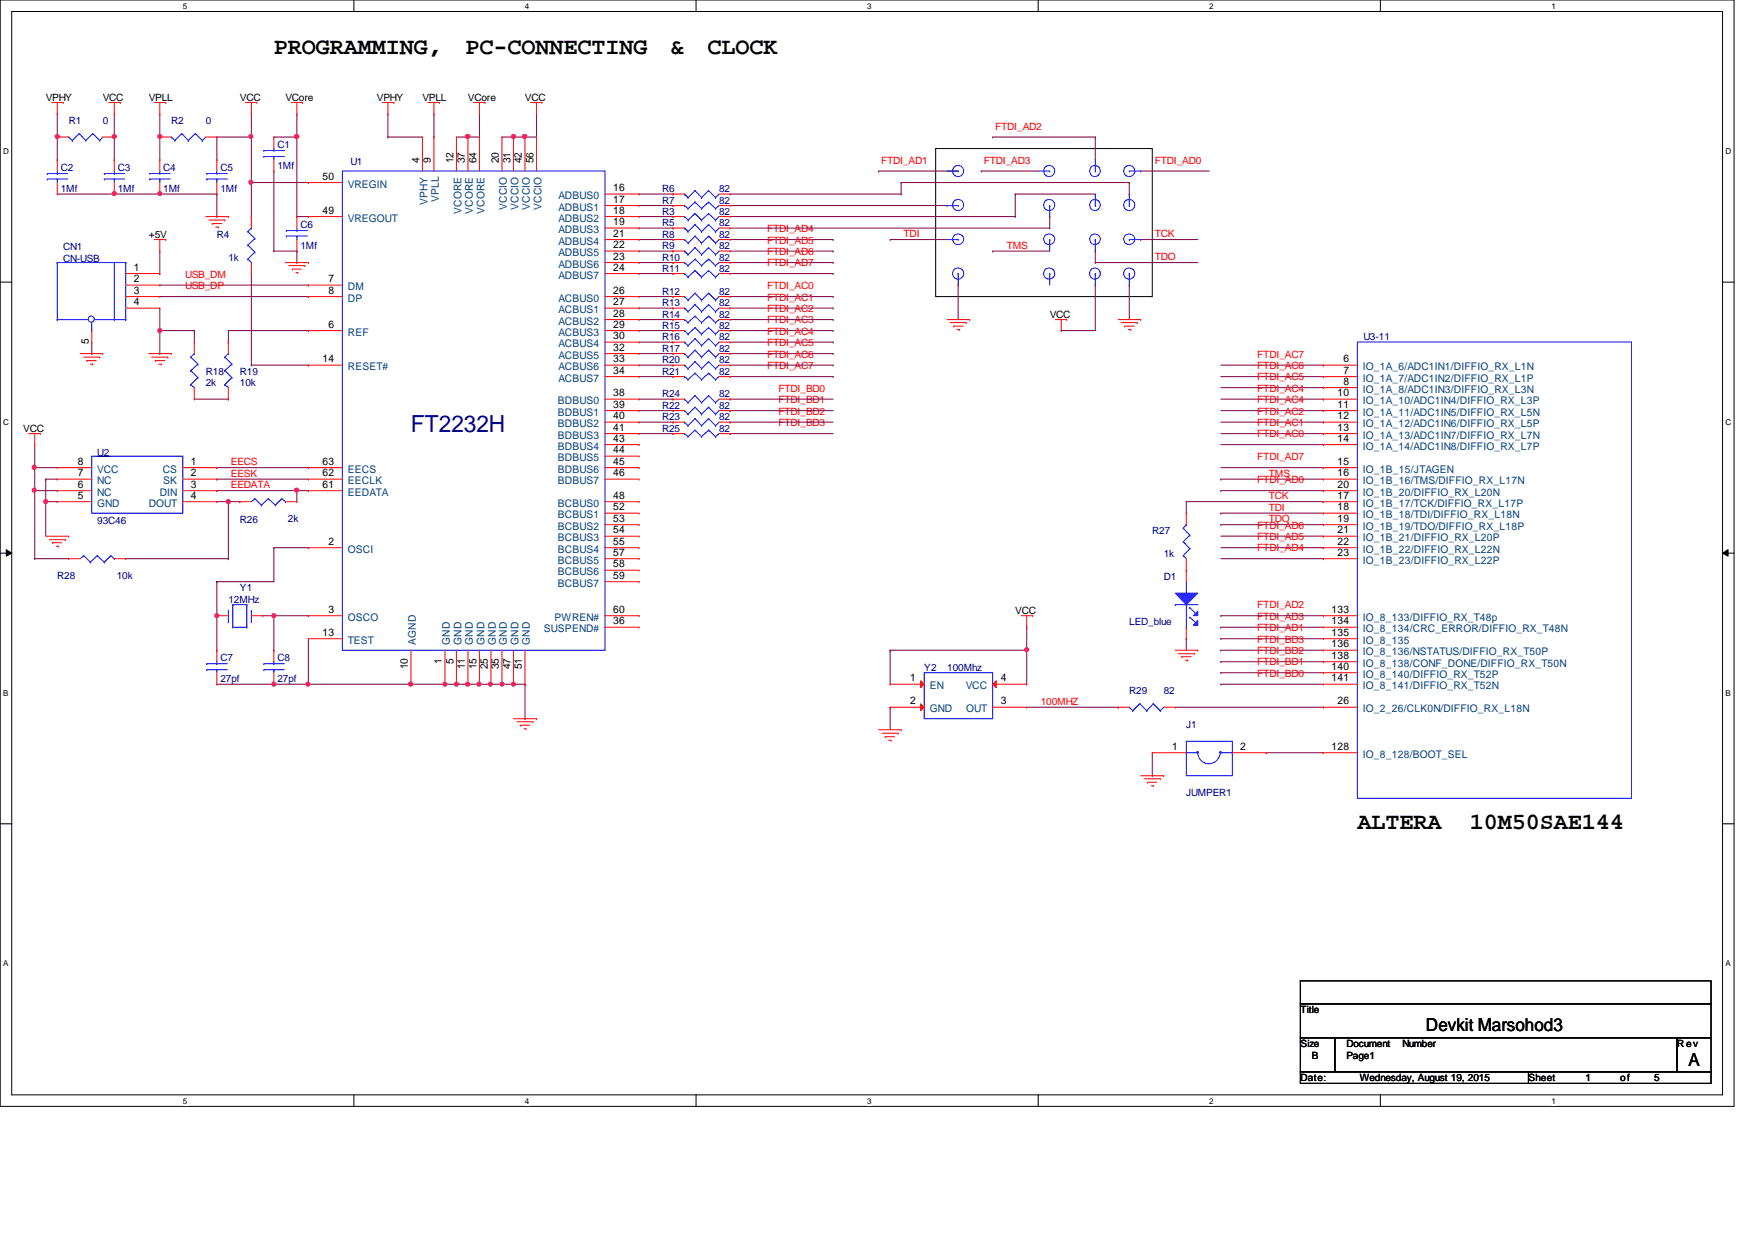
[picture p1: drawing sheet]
<svg xmlns="http://www.w3.org/2000/svg" width="297mm" height="210mm" viewBox="0 0 297 210" stroke-linecap="round" stroke-linejoin="round" font-family="sans-serif">
<defs><g id="words">
<g font-size="4">
<text x="46.4" y="9.1">PROGRAMMING,</text>
<text x="78.8" y="9.1">PC-CONNECTING</text>
<text x="113.5" y="9.1">&amp;</text>
<text x="119.8" y="9.1">CLOCK</text>
<text x="229.7" y="140.4">ALTERA</text>
<text x="248.8" y="140.4">10M50SAE144</text>
</g>
<text font-size="4" fill="#000080" x="69.6" y="73.2">FT2232H</text>
<g font-size="3">
<text x="241.3" y="174.6">Devkit Marsohod3</text>
<text x="285.8" y="180.4">A</text>
</g>
<g font-size="1.8">
<text x="71" y="27.6" transform="rotate(-90 71 27.6)">4</text>
<text x="72.9" y="27.6" transform="rotate(-90 72.9 27.6)">9</text>
<text x="76.7" y="27.6" transform="rotate(-90 76.7 27.6)">12</text>
<text x="78.7" y="27.6" transform="rotate(-90 78.7 27.6)">37</text>
<text x="80.6" y="27.6" transform="rotate(-90 80.6 27.6)">64</text>
<text x="84.5" y="27.6" transform="rotate(-90 84.5 27.6)">20</text>
<text x="86.4" y="27.6" transform="rotate(-90 86.4 27.6)">31</text>
<text x="88.3" y="27.6" transform="rotate(-90 88.3 27.6)">42</text>
<text x="90.3" y="27.6" transform="rotate(-90 90.3 27.6)">56</text>
<text x="54.6" y="30.4">50</text>
<text x="103.8" y="32.3">16</text>
<text x="103.8" y="34.3">17</text>
<text x="54.6" y="36.2">49</text>
<text x="103.8" y="36.2">18</text>
<text x="103.8" y="38.1">19</text>
<text x="103.8" y="40">21</text>
<text x="103.8" y="42">22</text>
<text x="22.6" y="45.8">1</text>
<text x="22.6" y="47.8">2</text>
<text x="55.6" y="47.8">7</text>
<text x="103.8" y="43.9">23</text>
<text x="103.8" y="45.8">24</text>
<text x="22.6" y="49.7">3</text>
<text x="22.6" y="51.6">4</text>
<text x="55.6" y="49.7">8</text>
<text x="103.8" y="49.7">26</text>
<text x="103.8" y="51.6">27</text>
<text x="103.8" y="53.6">28</text>
<text x="15" y="58.3" transform="rotate(-90 15 58.3)">5</text>
<text x="55.6" y="55.5">6</text>
<text x="103.8" y="55.5">29</text>
<text x="103.8" y="57.4">30</text>
<text x="103.8" y="59.4">32</text>
<text x="54.6" y="61.3">14</text>
<text x="103.8" y="61.3">33</text>
<text x="103.8" y="63.2">34</text>
<text x="227.4" y="61.3">6</text>
<text x="227.4" y="63.2">7</text>
<text x="227.4" y="65.1">8</text>
<text x="103.8" y="67.1">38</text>
<text x="103.8" y="69">39</text>
<text x="103.8" y="71">40</text>
<text x="226.4" y="67.1">10</text>
<text x="226.4" y="69">11</text>
<text x="226.4" y="71">12</text>
<text x="103.8" y="72.9">41</text>
<text x="103.8" y="74.8">43</text>
<text x="103.8" y="76.7">44</text>
<text x="226.4" y="72.9">13</text>
<text x="226.4" y="74.8">14</text>
<text x="13.2" y="78.7">8</text>
<text x="13.2" y="80.6">7</text>
<text x="13.2" y="82.6">6</text>
<text x="32.3" y="78.7">1</text>
<text x="32.3" y="80.6">2</text>
<text x="32.3" y="82.6">3</text>
<text x="54.6" y="82.6">61</text>
<text x="54.6" y="80.6">62</text>
<text x="54.6" y="78.7">63</text>
<text x="103.8" y="78.7">45</text>
<text x="103.8" y="80.6">46</text>
<text x="226.4" y="78.7">15</text>
<text x="226.4" y="80.6">16</text>
<text x="226.4" y="82.6">20</text>
<text x="13.2" y="84.4">5</text>
<text x="32.3" y="84.4">4</text>
<text x="103.8" y="84.4">48</text>
<text x="103.8" y="86.4">52</text>
<text x="103.8" y="88.3">53</text>
<text x="226.4" y="84.4">17</text>
<text x="226.4" y="86.4">18</text>
<text x="226.4" y="88.3">19</text>
<text x="55.6" y="92.2">2</text>
<text x="103.8" y="90.3">54</text>
<text x="103.8" y="92.2">55</text>
<text x="103.8" y="94.1">57</text>
<text x="226.4" y="90.3">21</text>
<text x="226.4" y="92.2">22</text>
<text x="226.4" y="94.1">23</text>
<text x="103.8" y="96">58</text>
<text x="103.8" y="98">59</text>
<text x="54.6" y="107.6">13</text>
<text x="55.6" y="103.7">3</text>
<text x="103.8" y="103.7">60</text>
<text x="103.8" y="105.7">36</text>
<text x="225.3" y="105.7">134</text>
<text x="225.3" y="103.7">133</text>
<text x="225.3" y="107.6">135</text>
<text x="69" y="113.3" transform="rotate(-90 69 113.3)">10</text>
<text x="74.8" y="112.4" transform="rotate(-90 74.8 112.4)">1</text>
<text x="76.7" y="112.4" transform="rotate(-90 76.7 112.4)">5</text>
<text x="78.7" y="113.3" transform="rotate(-90 78.7 113.3)">11</text>
<text x="80.6" y="113.3" transform="rotate(-90 80.6 113.3)">15</text>
<text x="82.6" y="113.3" transform="rotate(-90 82.6 113.3)">25</text>
<text x="84.5" y="113.3" transform="rotate(-90 84.5 113.3)">35</text>
<text x="86.4" y="113.3" transform="rotate(-90 86.4 113.3)">47</text>
<text x="88.3" y="113.3" transform="rotate(-90 88.3 113.3)">51</text>
<text x="225.3" y="109.6">136</text>
<text x="225.3" y="111.5">138</text>
<text x="225.3" y="113.4">140</text>
<text x="154" y="119.2">2</text>
<text x="154" y="115.3">1</text>
<text x="169.4" y="115.3">4</text>
<text x="169.4" y="119.2">3</text>
<text x="225.3" y="115.3">141</text>
<text x="226.4" y="119.2">26</text>
<text x="198.4" y="126.9">1</text>
<text x="209.9" y="126.9">2</text>
<text x="225.3" y="126.9">128</text>
</g>
<g font-size="1.8" fill="#004080">
<text x="58.9" y="31.8">VREGIN</text>
<text x="72.3" y="34.7" transform="rotate(-90 72.3 34.7)">VPHY</text>
<text x="74.3" y="34.1" transform="rotate(-90 74.3 34.1)">VPLL</text>
<text x="85.8" y="35.5" transform="rotate(-90 85.8 35.5)">VCCIO</text>
<text x="87.8" y="35.5" transform="rotate(-90 87.8 35.5)">VCCIO</text>
<text x="89.7" y="35.5" transform="rotate(-90 89.7 35.5)">VCCIO</text>
<text x="91.6" y="35.5" transform="rotate(-90 91.6 35.5)">VCCIO</text>
<text x="94.5" y="33.7">ADBUS0</text>
<text x="94.5" y="35.6">ADBUS1</text>
<text x="58.9" y="37.5">VREGOUT</text>
<text x="78.1" y="36.2" transform="rotate(-90 78.1 36.2)">VCORE</text>
<text x="80" y="36.2" transform="rotate(-90 80 36.2)">VCORE</text>
<text x="82" y="36.2" transform="rotate(-90 82 36.2)">VCORE</text>
<text x="94.5" y="37.5">ADBUS2</text>
<text x="94.5" y="39.5">ADBUS3</text>
<text x="94.5" y="41.4">ADBUS4</text>
<text x="94.5" y="43.3">ADBUS5</text>
<text x="94.5" y="45.3">ADBUS6</text>
<text x="94.5" y="47.2">ADBUS7</text>
<text x="58.9" y="49.1">DM</text>
<text x="58.9" y="51.1">DP</text>
<text x="94.5" y="51.1">ACBUS0</text>
<text x="94.5" y="53">ACBUS1</text>
<text x="58.9" y="56.8">REF</text>
<text x="94.5" y="54.9">ACBUS2</text>
<text x="94.5" y="56.8">ACBUS3</text>
<text x="94.5" y="58.8">ACBUS4</text>
<text x="58.9" y="62.7">RESET#</text>
<text x="94.5" y="60.7">ACBUS5</text>
<text x="94.5" y="62.7">ACBUS6</text>
<text x="94.5" y="64.6">ACBUS7</text>
<text x="230.7" y="62.7">IO_1A_6/ADC1IN1/DIFFIO_RX_L1N</text>
<text x="230.7" y="64.6">IO_1A_7/ADC1IN2/DIFFIO_RX_L1P</text>
<text x="94.4" y="68.4">BDBUS0</text>
<text x="94.4" y="70.4">BDBUS1</text>
<text x="230.7" y="66.5">IO_1A_8/ADC1IN3/DIFFIO_RX_L3N</text>
<text x="230.7" y="68.4">IO_1A_10/ADC1IN4/DIFFIO_RX_L3P</text>
<text x="230.7" y="70.4">IO_1A_11/ADC1IN5/DIFFIO_RX_L5N</text>
<text x="94.4" y="72.3">BDBUS2</text>
<text x="94.4" y="74.3">BDBUS3</text>
<text x="94.4" y="76.1">BDBUS4</text>
<text x="230.7" y="72.3">IO_1A_12/ADC1IN6/DIFFIO_RX_L5P</text>
<text x="230.7" y="74.3">IO_1A_13/ADC1IN7/DIFFIO_RX_L7N</text>
<text x="230.7" y="76.1">IO_1A_14/ADC1IN8/DIFFIO_RX_L7P</text>
<text x="16.5" y="80">VCC</text>
<text x="16.5" y="82">NC</text>
<text x="16.5" y="83.9">NC</text>
<text x="27" y="83.9">DIN</text>
<text x="27.6" y="80">CS</text>
<text x="27.6" y="82">SK</text>
<text x="58.9" y="83.9">EEDATA</text>
<text x="58.9" y="82">EECLK</text>
<text x="58.9" y="80">EECS</text>
<text x="94.4" y="78.1">BDBUS5</text>
<text x="94.4" y="80">BDBUS6</text>
<text x="94.4" y="82">BDBUS7</text>
<text x="230.7" y="80">IO_1B_15/JTAGEN</text>
<text x="230.7" y="82">IO_1B_16/TMS/DIFFIO_RX_L17N</text>
<text x="230.7" y="83.9">IO_1B_20/DIFFIO_RX_L20N</text>
<text x="16.5" y="85.8">GND</text>
<text x="25.2" y="85.8">DOUT</text>
<text x="94.4" y="85.8">BCBUS0</text>
<text x="94.4" y="87.7">BCBUS1</text>
<text x="94.4" y="89.7">BCBUS2</text>
<text x="230.7" y="85.8">IO_1B_17/TCK/DIFFIO_RX_L17P</text>
<text x="230.7" y="87.7">IO_1B_18/TDI/DIFFIO_RX_L18N</text>
<text x="230.7" y="89.7">IO_1B_19/TDO/DIFFIO_RX_L18P</text>
<text x="58.9" y="93.6">OSCI</text>
<text x="94.4" y="91.6">BCBUS3</text>
<text x="94.4" y="93.6">BCBUS4</text>
<text x="94.4" y="95.4">BCBUS5</text>
<text x="230.7" y="91.6">IO_1B_21/DIFFIO_RX_L20P</text>
<text x="230.7" y="93.6">IO_1B_22/DIFFIO_RX_L22N</text>
<text x="230.7" y="95.4">IO_1B_23/DIFFIO_RX_L22P</text>
<text x="94.4" y="97.4">BCBUS6</text>
<text x="94.4" y="99.3">BCBUS7</text>
<text x="58.9" y="105.1">OSCO</text>
<text x="92.1" y="107">SUSPEND#</text>
<text x="93.8" y="105.1">PWREN#</text>
<text x="230.7" y="107">IO_8_134/CRC_ERROR/DIFFIO_RX_T48N</text>
<text x="230.7" y="105.1">IO_8_133/DIFFIO_RX_T48p</text>
<text x="58.9" y="109">TEST</text>
<text x="70.4" y="109.1" transform="rotate(-90 70.4 109.1)">AGND</text>
<text x="76.2" y="109.1" transform="rotate(-90 76.2 109.1)">GND</text>
<text x="78.1" y="109.1" transform="rotate(-90 78.1 109.1)">GND</text>
<text x="80" y="109.1" transform="rotate(-90 80 109.1)">GND</text>
<text x="82" y="109.1" transform="rotate(-90 82 109.1)">GND</text>
<text x="83.9" y="109.1" transform="rotate(-90 83.9 109.1)">GND</text>
<text x="85.8" y="109.1" transform="rotate(-90 85.8 109.1)">GND</text>
<text x="87.8" y="109.1" transform="rotate(-90 87.8 109.1)">GND</text>
<text x="89.7" y="109.1" transform="rotate(-90 89.7 109.1)">GND</text>
<text x="230.7" y="110.9">IO_8_136/NSTATUS/DIFFIO_RX_T50P</text>
<text x="230.7" y="112.9">IO_8_138/CONF_DONE/DIFFIO_RX_T50N</text>
<text x="230.7" y="109">IO_8_135</text>
<text x="157.3" y="116.7">EN</text>
<text x="163.4" y="116.7">VCC</text>
<text x="230.7" y="114.7">IO_8_140/DIFFIO_RX_T52P</text>
<text x="230.7" y="116.7">IO_8_141/DIFFIO_RX_T52N</text>
<text x="157.3" y="120.6">GND</text>
<text x="163.5" y="120.6">OUT</text>
<text x="230.7" y="120.6">IO_2_26/CLK0N/DIFFIO_RX_L18N</text>
<text x="230.7" y="128.3">IO_8_128/BOOT_SEL</text>
</g>
<g font-size="1.7">
<text x="7.7" y="17.1">VPHY</text>
<text x="17.4" y="17.1">VCC</text>
<text x="25.2" y="17.1">VPLL</text>
<text x="40.6" y="17.1">VCC</text>
<text x="48.3" y="17.1">VCore</text>
<text x="63.8" y="17.1">VPHY</text>
<text x="71.5" y="17.1">VPLL</text>
<text x="79.2" y="17.1">VCore</text>
<text x="88.9" y="17.1">VCC</text>
<text x="25.2" y="40.2">+5V</text>
<text x="177.7" y="53.8">VCC</text>
<text x="3.9" y="73.1">VCC</text>
<text x="171.8" y="104">VCC</text>
<text x="220.1" y="171.5">Title</text>
<text x="220.1" y="177.3">Size</text>
<text x="222" y="179.2">B</text>
<text x="227.9" y="179.2">Page1</text>
<text x="227.9" y="177.3">Document</text>
<text x="237.4" y="177.3">Number</text>
<text x="283.8" y="177.3">R ev</text>
<text x="220.1" y="183">Date:</text>
<text x="230.2" y="183">Wednesday, August 19, 2015</text>
<text x="258.7" y="183">Sheet</text>
<text x="268.3" y="183">1</text>
<text x="274.2" y="183">of</text>
<text x="279.9" y="183">5</text>
</g>
<g font-size="1.7" fill="#000080">
<text x="11.6" y="20.9">R1</text>
<text x="17.4" y="20.9">0</text>
<text x="29" y="20.9">R2</text>
<text x="34.8" y="20.9">0</text>
<text x="10.3" y="28.9">C2</text>
<text x="19.9" y="28.9">C3</text>
<text x="27.6" y="28.9">C4</text>
<text x="37.3" y="28.9">C5</text>
<text x="46.9" y="25">C1</text>
<text x="46.9" y="28.6">1Mf</text>
<text x="59.3" y="27.9">U1</text>
<text x="10.3" y="32.5">1Mf</text>
<text x="19.9" y="32.5">1Mf</text>
<text x="27.6" y="32.5">1Mf</text>
<text x="37.3" y="32.5">1Mf</text>
<text x="112.1" y="32.5">R6</text>
<text x="112.1" y="34.5">R7</text>
<text x="121.7" y="32.5">82</text>
<text x="121.7" y="34.5">82</text>
<text x="36.7" y="40.2">R4</text>
<text x="50.8" y="38.5">C6</text>
<text x="112.1" y="38.3">R5</text>
<text x="112.1" y="36.4">R3</text>
<text x="112.1" y="40.2">R8</text>
<text x="121.7" y="38.3">82</text>
<text x="121.7" y="36.4">82</text>
<text x="121.7" y="40.2">82</text>
<text x="10.7" y="42.3">CN1</text>
<text x="10.7" y="44.3">CN-USB</text>
<text x="38.6" y="44.1">1k</text>
<text x="50.8" y="42.2">1Mf</text>
<text x="112.1" y="42.2">R9</text>
<text x="112.1" y="46.1">R11</text>
<text x="112.1" y="44.1">R10</text>
<text x="121.7" y="42.2">82</text>
<text x="121.7" y="46.1">82</text>
<text x="121.7" y="44.1">82</text>
<text x="112.1" y="49.9">R12</text>
<text x="112.1" y="51.8">R13</text>
<text x="112.1" y="53.8">R14</text>
<text x="121.7" y="49.9">82</text>
<text x="121.7" y="51.8">82</text>
<text x="121.7" y="53.8">82</text>
<text x="112.1" y="57.6">R16</text>
<text x="112.1" y="55.7">R15</text>
<text x="112.1" y="59.5">R17</text>
<text x="121.7" y="57.6">82</text>
<text x="121.7" y="55.7">82</text>
<text x="121.7" y="59.5">82</text>
<text x="230.8" y="57.6">U3-11</text>
<text x="34.8" y="63.4">R18</text>
<text x="34.8" y="65.4">2k</text>
<text x="40.6" y="63.4">R19</text>
<text x="40.6" y="65.4">10k</text>
<text x="112.1" y="63.4">R21</text>
<text x="112.1" y="61.5">R20</text>
<text x="121.7" y="63.4">82</text>
<text x="121.7" y="61.5">82</text>
<text x="112.1" y="69.2">R22</text>
<text x="112.1" y="71.1">R23</text>
<text x="112.1" y="67.2">R24</text>
<text x="121.7" y="69.2">82</text>
<text x="121.7" y="71.1">82</text>
<text x="121.7" y="67.2">82</text>
<text x="16.5" y="77.1">U2</text>
<text x="112.1" y="73.1">R25</text>
<text x="121.7" y="73.1">82</text>
<text x="16.5" y="88.6">93C46</text>
<text x="40.6" y="88.5">R26</text>
<text x="48.7" y="88.3">2k</text>
<text x="195" y="90.4">R27</text>
<text x="197" y="94.3">1k</text>
<text x="9.7" y="98">R28</text>
<text x="19.8" y="98">10k</text>
<text x="40.6" y="100.1">Y1</text>
<text x="197" y="98.1">D1</text>
<text x="38.6" y="102">12MHz</text>
<text x="191.1" y="105.8">LED_blue</text>
<text x="37.3" y="111.8">C7</text>
<text x="46.9" y="111.8">C8</text>
<text x="156.4" y="113.6">Y2</text>
<text x="160.3" y="113.6">100Mhz</text>
<text x="37.3" y="115.5">27pf</text>
<text x="46.9" y="115.5">27pf</text>
<text x="191.1" y="117.4">R29</text>
<text x="197" y="117.4">82</text>
<text x="200.8" y="123.3">J1</text>
<text x="200.8" y="134.8">JUMPER1</text>
</g>
<g font-size="1.7" fill="#f00">
<text x="168.4" y="21.9">FTDI_AD2</text>
<text x="149.1" y="27.7">FTDI_AD1</text>
<text x="166.5" y="27.7">FTDI_AD3</text>
<text x="195.4" y="27.7">FTDI_AD0</text>
<text x="129.8" y="39.3">FTDI_AD4</text>
<text x="129.8" y="41.2">FTDI_AD5</text>
<text x="152.9" y="40.1">TDI</text>
<text x="195.4" y="40.1">TCK</text>
<text x="31.4" y="47">USB_DM</text>
<text x="129.8" y="43.2">FTDI_AD6</text>
<text x="129.8" y="45">FTDI_AD7</text>
<text x="170.4" y="42.1">TMS</text>
<text x="195.4" y="44">TDO</text>
<text x="31.4" y="48.9">USB_DP</text>
<text x="129.8" y="48.9">FTDI_AC0</text>
<text x="129.8" y="50.9">FTDI_AC1</text>
<text x="129.8" y="52.8">FTDI_AC2</text>
<text x="129.8" y="54.7">FTDI_AC3</text>
<text x="129.8" y="56.6">FTDI_AC4</text>
<text x="129.8" y="58.6">FTDI_AC5</text>
<text x="129.8" y="62.5">FTDI_AC7</text>
<text x="129.8" y="60.5">FTDI_AC6</text>
<text x="212.8" y="60.5">FTDI_AC7</text>
<text x="212.8" y="62.5">FTDI_AC6</text>
<text x="212.8" y="64.3">FTDI_AC5</text>
<text x="131.8" y="70.2">FTDI_BD2</text>
<text x="131.8" y="68.2">FTDI_BD1</text>
<text x="131.8" y="66.3">FTDI_BD0</text>
<text x="212.8" y="66.3">FTDI_AC4</text>
<text x="212.8" y="68.2">FTDI_AC4</text>
<text x="212.8" y="70.2">FTDI_AC2</text>
<text x="131.8" y="72.1">FTDI_BD3</text>
<text x="212.8" y="72.1">FTDI_AC1</text>
<text x="212.8" y="74">FTDI_AC0</text>
<text x="212.8" y="77.9">FTDI_AD7</text>
<text x="39.1" y="78.7">EECS</text>
<text x="39.1" y="80.7">EESK</text>
<text x="39.1" y="82.6">EEDATA</text>
<text x="212.8" y="81.8">FTDI_AD0</text>
<text x="214.8" y="80.7">TMS</text>
<text x="212.8" y="89.5">FTDI_AD6</text>
<text x="214.8" y="86.4">TDI</text>
<text x="214.8" y="84.5">TCK</text>
<text x="214.8" y="88.4">TDO</text>
<text x="212.8" y="91.4">FTDI_AD5</text>
<text x="212.8" y="93.3">FTDI_AD4</text>
<text x="212.8" y="104.9">FTDI_AD3</text>
<text x="212.8" y="106.8">FTDI_AD1</text>
<text x="212.8" y="103">FTDI_AD2</text>
<text x="212.8" y="108.8">FTDI_BD3</text>
<text x="212.8" y="110.7">FTDI_BD2</text>
<text x="212.8" y="112.6">FTDI_BD1</text>
<text x="176.1" y="119.3">100MHZ</text>
<text x="212.8" y="114.6">FTDI_BD0</text>
</g>
<g font-size="1.4">
<text x="30.9" y="1.5">5</text>
<text x="88.9" y="1.5">4</text>
<text x="146.8" y="1.5">3</text>
<text x="204.7" y="1.5">2</text>
<text x="262.6" y="1.5">1</text>
<text x=".5" y="26.1">D</text>
<text x="292.1" y="26.1">D</text>
<text x=".5" y="71.9">C</text>
<text x="292.1" y="71.9">C</text>
<text x=".5" y="117.8">B</text>
<text x="292.1" y="117.8">B</text>
<text x=".5" y="163.6">A</text>
<text x="292.1" y="163.6">A</text>
<text x="30.9" y="186.9">5</text>
<text x="88.9" y="186.9">4</text>
<text x="146.8" y="186.9">3</text>
<text x="204.7" y="186.9">2</text>
<text x="262.6" y="186.9">1</text>
</g>
</g></defs>
<path d="M0 0h293.5v187.3h-293.5zM2 1.9h289.5v183.4h-289.5z" fill="none" stroke="#000" stroke-width=".17"/>
<g fill="#fff">
<path d="M30.9 .3h.8v1.5h-.8z"/>
<path d="M30.9 185.6h.8v1.5h-.8z"/>
</g>
<path d="M59.9 0v1.9M59.9 185.3v2" fill="none" stroke="#000" stroke-width=".17"/>
<g fill="#fff">
<path d="M88.9 .3h.7v1.5h-.7z"/>
<path d="M88.9 185.6h.7v1.5h-.7z"/>
</g>
<path d="M117.8 0v1.9M117.8 185.3v2" fill="none" stroke="#000" stroke-width=".17"/>
<g fill="#fff">
<path d="M146.8 .3h.7v1.5h-.7z"/>
<path d="M146.8 185.6h.7v1.5h-.7z"/>
</g>
<path d="M175.7 0v1.9M175.7 185.3v2" fill="none" stroke="#000" stroke-width=".17"/>
<g fill="#fff">
<path d="M204.7 .3h.7v1.5h-.7z"/>
<path d="M204.7 185.6h.7v1.5h-.7z"/>
</g>
<path d="M233.6 0v1.9M233.6 185.3v2" fill="none" stroke="#000" stroke-width=".17"/>
<g fill="#fff">
<path d="M262.6 .3h.8v1.5h-.8z"/>
<path d="M262.6 185.6h.8v1.5h-.8z"/>
<path d="M.5 24.8h1.1v1.5h-1.1z"/>
<path d="M292.1 24.8h1v1.5h-1z"/>
<path d="M.5 70.6h1.1v1.5h-1.1z"/>
<path d="M292.1 70.6h1v1.5h-1z"/>
</g>
<path d="M0 47.8h2M291.5 47.8h2" fill="none" stroke="#000" stroke-width=".17"/>
<g fill="#fff">
<path d="M.5 116.5h1v1.5h-1z"/>
<path d="M292.1 116.5h.9v1.5h-.9z"/>
</g>
<path d="M0 93.6h2M1.1 93l.9 .6-.9 .5zM291.5 93.6l1-.6v1.1zM291.5 93.6h2" fill="none" stroke="#000" stroke-width=".17"/>
<path d="M1.1 93l.9 .6-.9 .5zM291.5 93.6l1-.6v1.1z" fill="#000"/>
<g fill="#fff">
<path d="M.5 162.3h1v1.5h-1z"/>
<path d="M292.1 162.3h.9v1.5h-.9z"/>
</g>
<path d="M158.4 25.1h36.6v25.1h-36.6zM0 139.4h2M291.5 139.4h2" fill="none" stroke="#000" stroke-width=".17"/>
<path d="M81.1 115.8h2M83.1 115.8h.1" fill="none" stroke="#800040" stroke-width=".17"/>
<circle cx="81.1" cy="115.8" r=".35" fill="#f0f"/>
<circle cx="81.1" cy="115.8" r=".35" fill="none" stroke="#f0f" stroke-width=".17"/>
<circle cx="83" cy="115.8" r=".35" fill="#f0f"/>
<circle cx="83" cy="115.8" r=".35" fill="none" stroke="#f0f" stroke-width=".17"/>
<path d="M19.3 19.3v3.9M19.3 23.2h.1M42.5 46.3v15.5M42.5 61.8h.1M36.7 98.5h.1M36.7 98.5v5.7M46.4 110.1h.1M46.4 104.2v5.9" fill="none" stroke="#800040" stroke-width=".17"/>
<circle cx="46.3" cy="104.2" r=".35" fill="#f0f"/>
<circle cx="46.3" cy="104.2" r=".35" fill="none" stroke="#f0f" stroke-width=".17"/>
<path d="M9.7 27h.1M9.7 23.2v3.8" fill="none" stroke="#800040" stroke-width=".17"/>
<circle cx="9.7" cy="23.1" r=".35" fill="#f0f"/>
<circle cx="9.7" cy="23.1" r=".35" fill="none" stroke="#f0f" stroke-width=".17"/>
<path d="M19.3 32.9h7.7M27 32.9h.1M65.7 23.2h5.8M71.5 23.2h.1M46.4 42.5h3.8M50.2 42.5h.1" fill="none" stroke="#800040" stroke-width=".17"/>
<circle cx="19.3" cy="32.8" r=".35" fill="#f0f"/>
<circle cx="19.3" cy="32.8" r=".35" fill="none" stroke="#f0f" stroke-width=".17"/>
<path d="M19.3 27h.1M19.3 23.2v3.8" fill="none" stroke="#800040" stroke-width=".17"/>
<circle cx="19.3" cy="23.1" r=".35" fill="#f0f"/>
<circle cx="19.3" cy="23.1" r=".35" fill="none" stroke="#f0f" stroke-width=".17"/>
<path d="M85 23.2h1.9M86.9 23.2h.1" fill="none" stroke="#800040" stroke-width=".17"/>
<circle cx="86.9" cy="23.1" r=".35" fill="#f0f"/>
<circle cx="86.9" cy="23.1" r=".35" fill="none" stroke="#f0f" stroke-width=".17"/>
<g fill="none" stroke="#800040" stroke-width=".17">
<path d="M42.5 19.3v3.9M36.7 23.2h5.8M42.5 23.2h.1M50.2 36.7h2M52.2 36.7h.1M46.4 104.2h5.8M52.2 104.2h.1M79.2 115.8h1.9M81.1 115.8h.1M150.7 119.7h.1M150.7 119.7v3.8M173.8 110.1h.1"/>
<path d="M173.8 110.1v5.7"/>
</g>
<circle cx="173.8" cy="110" r=".35" fill="#f0f"/>
<circle cx="173.8" cy="110" r=".35" fill="none" stroke="#f0f" stroke-width=".17"/>
<path d="M86.9 23.2h2M88.9 23.2h.1M36.7 110.1h.1M36.7 104.2v5.9" fill="none" stroke="#800040" stroke-width=".17"/>
<circle cx="36.7" cy="104.2" r=".35" fill="#f0f"/>
<circle cx="36.7" cy="104.2" r=".35" fill="none" stroke="#f0f" stroke-width=".17"/>
<path d="M36.7 115.8h9.7M46.4 115.8h.1M173.8 119.7h15.5M189.3 119.7h.1" fill="none" stroke="#800040" stroke-width=".17"/>
<circle cx="46.3" cy="115.8" r=".35" fill="#f0f"/>
<circle cx="46.3" cy="115.8" r=".35" fill="none" stroke="#f0f" stroke-width=".17"/>
<path d="M77.3 115.8h1.9M79.2 115.8h.1" fill="none" stroke="#800040" stroke-width=".17"/>
<circle cx="79.2" cy="115.8" r=".37" fill="#f0f"/>
<circle cx="79.2" cy="115.8" r=".37" fill="none" stroke="#f0f" stroke-width=".17"/>
<path d="M27 32.9h9.7M36.7 32.9h.1" fill="none" stroke="#800040" stroke-width=".17"/>
<circle cx="27" cy="32.8" r=".35" fill="#f0f"/>
<circle cx="27" cy="32.8" r=".35" fill="none" stroke="#f0f" stroke-width=".17"/>
<path d="M42.5 30.9h.1M42.5 30.9h9.7M42.5 23.2v7.7M46.4 23.2h3.8M50.2 23.2h.1M52.2 30.9h.1" fill="none" stroke="#800040" stroke-width=".17"/>
<circle cx="42.4" cy="23.1" r=".35" fill="#f0f"/>
<circle cx="42.4" cy="23.1" r=".35" fill="none" stroke="#f0f" stroke-width=".17"/>
<circle cx="42.4" cy="30.9" r=".36" fill="#f0f"/>
<circle cx="42.4" cy="30.9" r=".36" fill="none" stroke="#f0f" stroke-width=".17"/>
<path d="M88.9 23.2h1.9M90.8 23.2h.1" fill="none" stroke="#800040" stroke-width=".17"/>
<circle cx="88.8" cy="23.1" r=".37" fill="#f0f"/>
<circle cx="88.8" cy="23.1" r=".37" fill="none" stroke="#f0f" stroke-width=".17"/>
<path d="M108.2 73.4h5.7M113.9 73.4h.1M46.4 115.8h5.8M52.2 115.8h.1" fill="none" stroke="#800040" stroke-width=".17"/>
<circle cx="52.1" cy="115.8" r=".35" fill="#f0f"/>
<circle cx="52.1" cy="115.8" r=".35" fill="none" stroke="#f0f" stroke-width=".17"/>
<path d="M75.3 115.8h2M77.3 115.8h.1" fill="none" stroke="#800040" stroke-width=".17"/>
<circle cx="77.2" cy="115.8" r=".35" fill="#f0f"/>
<circle cx="77.2" cy="115.8" r=".35" fill="none" stroke="#f0f" stroke-width=".17"/>
<path d="M36.7 27h.1M36.7 23.2v3.8M42.5 36.7h.1M42.5 30.9v5.8M77.3 23.2h1.9M79.2 23.2h.1M123.6 73.4h.1M123.6 73.4h17.4" fill="none" stroke="#800040" stroke-width=".17"/>
<circle cx="79.2" cy="23.1" r=".37" fill="#f0f"/>
<circle cx="79.2" cy="23.1" r=".37" fill="none" stroke="#f0f" stroke-width=".17"/>
<path d="M108.2 71.5h5.7M113.9 71.5h.1M69.6 115.8h5.7M75.3 115.8h.1M88.9 115.8v5.9M150.7 110.1h.1M150.7 110.1h23.1M88.9 121.7h.1" fill="none" stroke="#800040" stroke-width=".17"/>
<circle cx="69.5" cy="115.8" r=".37" fill="#f0f"/>
<circle cx="69.5" cy="115.8" r=".37" fill="none" stroke="#f0f" stroke-width=".17"/>
<circle cx="75.3" cy="115.8" r=".35" fill="#f0f"/>
<circle cx="75.3" cy="115.8" r=".35" fill="none" stroke="#f0f" stroke-width=".17"/>
<path d="M50.2 36.7h.1M50.2 23.2v13.5" fill="none" stroke="#800040" stroke-width=".17"/>
<circle cx="50.2" cy="23.1" r=".37" fill="#f0f"/>
<circle cx="50.2" cy="23.1" r=".37" fill="none" stroke="#f0f" stroke-width=".17"/>
<g fill="none" stroke="#800040" stroke-width=".17">
<path d="M9.7 19.3v3.9M50.2 19.3v3.9M9.7 23.2h.1M50.2 23.2h.1M79.2 23.2h1.9M81.1 23.2h.1M27 46.3h.1M27 42.5v3.8M42.5 61.8h9.7M52.2 61.8h.1M123.6 71.5h.1M123.6 71.5h17.4"/>
<path d="M86.9 115.8h2M88.9 115.8h.1M150.7 110.1h.1M150.7 110.1v5.7"/>
</g>
<circle cx="86.9" cy="115.8" r=".35" fill="#f0f"/>
<circle cx="86.9" cy="115.8" r=".35" fill="none" stroke="#f0f" stroke-width=".17"/>
<g fill="none" stroke="#800040" stroke-width=".17">
<path d="M27 19.3v3.9M90.8 19.3v3.9M27 23.2h.1M90.8 23.2h.1M27 48.3h25.2M38.6 56h13.6M50.2 44.4h.1M50.2 42.5v1.9M52.2 48.3h.1M52.2 56h.1M52.2 115.8h.1M52.2 108.1v7.7"/>
<path d="M85 115.8h1.9M86.9 115.8h.1"/>
</g>
<circle cx="84.9" cy="115.8" r=".35" fill="#f0f"/>
<circle cx="84.9" cy="115.8" r=".35" fill="none" stroke="#f0f" stroke-width=".17"/>
<g fill="none" stroke="#800040" stroke-width=".17">
<path d="M65.7 19.3v3.9M73.4 19.3v3.9M81.1 19.3v3.9M9.7 32.9h9.6M19.3 32.9h.1M27 27h.1M27 23.2v3.8M36.7 36.7h.1M36.7 32.9v3.8M46.4 29v13.5M65.7 23.2h.1M73.4 23.2h.1"/>
<path d="M81.1 23.2h.1M15.5 59.9h.1M15.5 57.9v2M27 56h.1M27 52.2v3.8M27 50.2h25.2M38.6 57.9h.1M38.6 56v1.9M46.4 42.5h.1M52.2 50.2h.1M108.2 69.5h5.7M113.9 69.5h.1"/>
<path d="M123.6 69.5h.1M123.6 69.5h17.4M36.7 98.5h.1M36.7 98.5h9.7M44.5 104.2h1.9M46.4 104.2h.1M52.2 115.8h17.4M69.6 115.8h.1M83.1 115.8h1.9M85 115.8h.1"/>
</g>
<circle cx="27" cy="23.1" r=".35" fill="#f0f"/>
<circle cx="27" cy="23.1" r=".35" fill="none" stroke="#f0f" stroke-width=".17"/>
<g fill="none" stroke="#800040" stroke-width=".17">
<path d="M5.9 79.2h.1M5.9 79.2h3.8M36.7 79.2h.1M36.7 79.2h15.5M123.6 67.6h.1M123.6 67.6h17.4M5.9 83.1h.1M5.9 83.1h3.8M7.7 81.1h.1M7.7 81.1h2M36.7 81.1h.1M36.7 83.1h.1"/>
<path d="M36.7 81.1h15.5M36.7 83.1h13.5M173.8 106.2h.1M173.8 106.2v3.9"/>
</g>
<circle cx="50.2" cy="83" r=".37" fill="#f0f"/>
<circle cx="50.2" cy="83" r=".37" fill="none" stroke="#f0f" stroke-width=".17"/>
<path d="M5.9 79.2h.1M5.9 79.2v3.9M5.9 94.6h.1M5.9 94.6h5.7M7.7 81.1h.1M7.7 81.1v3.8" fill="none" stroke="#800040" stroke-width=".17"/>
<circle cx="5.8" cy="83" r=".35" fill="#f0f"/>
<circle cx="5.8" cy="83" r=".35" fill="none" stroke="#f0f" stroke-width=".17"/>
<circle cx="5.8" cy="79.1" r=".36" fill="#f0f"/>
<circle cx="5.8" cy="79.1" r=".36" fill="none" stroke="#f0f" stroke-width=".17"/>
<path d="M5.9 83.1h.1M5.9 83.1v11.5M7.7 84.9h.1M7.7 84.9v5.9" fill="none" stroke="#800040" stroke-width=".17"/>
<circle cx="7.7" cy="84.9" r=".35" fill="#f0f"/>
<circle cx="7.7" cy="84.9" r=".35" fill="none" stroke="#f0f" stroke-width=".17"/>
<path d="M27 56h.1M27 59.9h.1M27 56h5.9M27 56v3.9M32.9 56h.1M32.9 56v1.9M32.9 67.6h5.7M38.6 67.6h.1" fill="none" stroke="#800040" stroke-width=".17"/>
<circle cx="27" cy="56" r=".35" fill="#f0f"/>
<circle cx="27" cy="56" r=".35" fill="none" stroke="#f0f" stroke-width=".17"/>
<path d="M36.7 84.9h1.9M38.6 84.9h.1" fill="none" stroke="#800040" stroke-width=".17"/>
<circle cx="38.6" cy="84.9" r=".35" fill="#f0f"/>
<circle cx="38.6" cy="84.9" r=".35" fill="none" stroke="#f0f" stroke-width=".17"/>
<g fill="none" stroke="#800040" stroke-width=".17">
<path d="M108.2 36.7h5.7M108.2 34.8h5.7M108.2 38.6h5.7M108.2 32.9h5.7M113.9 36.7h.1M113.9 34.8h.1M113.9 38.6h.1M113.9 32.9h.1M123.6 36.7h48.2M123.6 34.8h36.7M123.6 38.6h54.1M123.6 32.9h28.9"/>
<path d="M148.7 29h.1M148.7 29h13.5M152.5 32.9h.1M152.5 30.9h.1M152.5 30.9v2M152.5 30.9h38.6M160.3 34.8h.1M166.1 29h.1M166.1 29h9.6M168 23.2h.1M168 23.2h17.4M171.8 36.7h.1"/>
<path d="M171.8 32.9h.1M171.8 32.9h13.6M171.8 32.9v3.8M177.7 38.6h.1M177.7 36.7h.1M177.7 36.7v1.9M185.4 23.2h.1M185.4 32.9h.1M185.4 23.2v3.8M191.1 30.9h.1M191.1 32.9h.1M191.1 30.9v2"/>
<path d="M193.1 29h.1M193.1 29h11.6M108.2 44.4h5.7M108.2 42.5h5.7M108.2 46.3h5.7M108.2 40.6h5.7M108.2 54.1h5.7M108.2 52.2h5.7M108.2 56h5.7M108.2 50.2h5.7M108.2 59.9h5.7M108.2 57.9h5.7"/>
<path d="M113.9 44.4h.1M113.9 42.5h.1M113.9 46.3h.1M113.9 40.6h.1M113.9 54.1h.1M113.9 52.2h.1M113.9 56h.1M113.9 50.2h.1M113.9 59.9h.1M113.9 57.9h.1M123.6 44.4h17.4M123.6 42.5h17.4"/>
<path d="M123.6 46.3h17.4M123.6 40.6h17.4M123.6 54.1h17.4M123.6 52.2h17.4M123.6 56h17.4M123.6 50.2h17.4M123.6 59.9h17.4M123.6 57.9h17.4M141 40.6h.1M141 42.5h.1M141 44.4h.1M141 46.3h.1"/>
<path d="M141 56h.1M141 50.2h.1M141 52.2h.1M141 54.1h.1M141 57.9h.1M141 59.9h.1M150.7 40.6h.1M150.7 40.6h9.6M162.2 48.3h.1M162.2 48.3v5.8M168 42.5h.1M168 42.5h9.7"/>
<path d="M179.6 56h.1M185.4 48.3h.1M185.4 44.4h.1M185.4 42.5h.1M185.4 44.4h17.3M185.4 48.3v7.7h-5.8M185.4 42.5v1.9M191.1 48.3h.1M191.1 48.3v5.8M193.1 40.6h.1M193.1 40.6h9.6M5.9 79.2h.1"/>
<path d="M5.9 75.3v3.9M108.2 67.6h5.7M108.2 61.8h5.7M108.2 63.8h5.7M113.9 67.6h.1M113.9 61.8h.1M113.9 63.8h.1M123.6 61.8h17.4M123.6 63.8h17.4M141 63.8h.1M141 61.8h.1M206.6 67.6h17.4"/>
<path d="M206.6 61.8h17.4M206.6 63.8h17.4M206.6 65.6h17.4M206.6 69.5h17.4M206.6 71.5h17.4M206.6 73.4h17.4M206.6 75.3h17.4M206.6 79.2h17.4M224 61.8h.1M224 63.8h.1M224 65.6h.1M224 67.6h.1"/>
<path d="M224 69.5h.1M224 71.5h.1M224 73.4h.1M224 75.3h.1M224 79.2h.1M7.7 84.9h.1M7.7 84.9h2M21.3 94.6h17.3M38.6 94.6h.1M40.6 84.9h.1M40.6 84.9h-2v9.7M46.4 92.7h.1"/>
<path d="M46.4 92.7v5.8M46.4 92.7h5.8M50.2 83.1h.1M50.2 83.1v1.8M50.2 83.1h2M52.2 83.1h.1M52.2 92.7h.1M200.8 86.9h.1M206.6 86.9h.1M206.6 88.8h.1M206.6 81.1h.1M206.6 83.1h.1"/>
<path d="M206.6 83.1h17.4M206.6 94.6h17.4M206.6 92.7h17.4M206.6 86.9h17.4M206.6 88.8h17.4M206.6 81.1h17.4M206.6 90.8h17.4M224 84.9h.1M224 90.8h.1M224 92.7h.1M224 94.6h.1M224 84.9h-23.2v2"/>
<path d="M198.9 119.7h25.1M200.8 108.1h.1M200.8 108.1v2M206.6 106.2h.1M206.6 108.1h.1M206.6 110.1h.1M206.6 112h.1M206.6 104.2h.1M206.6 113.9h.1M206.6 115.8h.1M206.6 106.2h17.4M206.6 108.1h17.4"/>
<path d="M206.6 110.1h17.4M206.6 112h17.4M206.6 104.2h17.4M206.6 113.9h17.4M206.6 115.8h17.4M224 119.7h.1M195 131.3h.1M195 127.4v3.9M214.3 127.4h.1M214.3 127.4h9.7"/>
</g>
<g fill="none" stroke="#f00" stroke-width=".17">
<path d="M8.8 17.4h1.9M9.7 19.3h.1M9.7 17.4v1.9M10.7 17.4h.1M18.4 17.4h2M19.3 19.3h.1M19.3 17.4v1.9M20.4 17.4h.1M26.1 17.4h2M27 19.3h.1M27 17.4v1.9M28.1 17.4h.1"/>
<path d="M41.5 17.4h2M42.5 19.3h.1M42.5 17.4v1.9M43.5 17.4h.1M49.3 17.4h1.9M50.2 19.3h.1M50.2 17.4v1.9M51.2 17.4h.1M64.7 17.4h2M65.7 19.3h.1M65.7 17.4v1.9M66.7 17.4h.1"/>
<path d="M72.4 17.4h2M73.4 19.3h.1M73.4 17.4v1.9M74.4 17.4h.1M80.1 17.4h2M81.1 19.3h.1M81.1 17.4v1.9M82.1 17.4h.1M89.8 17.4h1.9M90.8 19.3h.1M90.8 17.4v1.9M91.7 17.4h.1"/>
<path d="M34.8 36.7h3.8M35.3 37.3h2.8M35.9 37.8h.1M35.9 37.8h1.6M36.5 38.4h.5M37 38.4h.1M38.1 37.3h.1M38.6 36.7h.1M52.2 30.9h.1M52.2 36.7h.1M52.2 36.7h5.8M52.2 30.9h5.8"/>
<path d="M71.5 23.2h.1M71.5 23.2v5.8M73.4 23.2h.1M73.4 23.2v5.8M77.3 23.2h.1M77.3 23.2v5.8M79.2 23.2h.1M79.2 23.2v5.8M81.1 23.2h.1M81.1 23.2v5.8M85 23.2h.1M85 23.2v5.8"/>
<path d="M86.9 23.2h.1M86.9 23.2v5.8M88.9 23.2h.1M88.9 23.2v5.8M90.8 23.2h.1M90.8 23.2v5.8M102.4 36.7h5.8M102.4 32.9h5.8M102.4 34.8h5.8M102.4 38.6h5.8M108.2 32.9h.1M108.2 34.8h.1"/>
<path d="M108.2 36.7h.1M108.2 38.6h.1M113.9 38.6h.1M113.9 38.6h2M121.7 38.6h1.9M123.6 38.6h.1M13.6 59.9h3.8M15.5 57.9h.1M15.5 56v1.9M17.4 59.9h.1M21.3 46.3h5.7M21.3 48.3h5.7"/>
<path d="M21.3 50.2h5.7M21.3 52.2h5.7M25.2 59.9h3.8M26.1 40.6h2M27 42.5h.1M27 46.3h.1M27 48.3h.1M27 50.2h.1M27 52.2h.1M27 40.6v1.9M28.1 40.6h.1M29 59.9h.1"/>
<path d="M48.3 44.4h3.9M48.9 45h2.7M49.5 45.6h.1M49.5 45.6h1.5M50.1 46.1h.3M50.4 46.1h.1M51.6 45h.1M52.2 44.4h.1M52.2 48.3h.1M52.2 50.2h.1M52.2 56h.1M52.2 48.3h5.8"/>
<path d="M52.2 50.2h5.8M52.2 56h5.8M102.4 40.6h5.8M102.4 59.9h5.8M102.4 44.4h5.8M102.4 54.1h5.8M102.4 46.3h5.8M102.4 50.2h5.8M102.4 52.2h5.8M102.4 42.5h5.8M102.4 56h5.8M102.4 57.9h5.8"/>
<path d="M108.2 40.6h.1M108.2 42.5h.1M108.2 44.4h.1M108.2 46.3h.1M108.2 50.2h.1M108.2 52.2h.1M108.2 54.1h.1M108.2 56h.1M108.2 57.9h.1M108.2 59.9h.1M113.9 50.2h.1M113.9 42.5h.1"/>
<path d="M113.9 50.2h2M113.9 42.5h2M121.7 50.2h1.9M121.7 42.5h1.9M123.6 50.2h.1M123.6 42.5h.1M160.3 54.1h3.8M160.8 54.6h2.7M161.4 55.2h.1M161.4 55.2h1.6M162 55.8h.4M162.4 55.8h.1"/>
<path d="M163.5 54.6h.1M164.1 54.1h.1M178.6 54.1h1.9M179.6 56h.1M179.6 54.1v1.9M180.5 54.1h.1M189.3 54.1h3.8M189.8 54.6h2.7M190.4 55.2h.1M190.4 55.2h1.6M191 55.8h.4M191.4 55.8h.1"/>
<path d="M192.5 54.6h.1M193.1 54.1h.1M4.9 73.4h1.9M5.9 75.3h.1M5.9 73.4v1.9M6.8 73.4h.1M14.2 60.5h2.7M14.7 61h.1M14.7 61h1.6M15.3 61.6h.4M15.7 61.6h.1M16.9 60.5h.1"/>
<path d="M25.7 60.5h2.7M26.3 61h.1M26.3 61h1.6M26.9 61.6h.4M27.3 61.6h.1M28.4 60.5h.1M52.2 79.2h.1M52.2 61.8h.1M52.2 61.8h5.8M52.2 79.2h5.8M102.4 73.4h5.8M102.4 61.8h5.8"/>
<path d="M102.4 63.8h5.8M102.4 67.6h5.8M102.4 69.5h5.8M102.4 71.5h5.8M102.4 75.3h5.8M102.4 77.2h5.8M102.4 79.2h5.8M108.2 61.8h.1M108.2 63.8h.1M108.2 67.6h.1M108.2 69.5h.1M108.2 71.5h.1"/>
<path d="M108.2 73.4h.1M108.2 75.3h.1M108.2 77.2h.1M108.2 79.2h.1M7.7 90.8h3.9M8.3 91.4h2.7M8.9 91.9h.1M8.9 91.9h1.6M9.5 92.5h.4M9.9 92.5h.1M11 91.4h.1M11.6 90.8h.1"/>
<path d="M52.2 92.7h.1M52.2 83.1h.1M52.2 81.1h.1M52.2 81.1h5.8M52.2 92.7h5.8M52.2 83.1h5.8M102.4 90.8h5.8M102.4 81.1h5.8M102.4 84.9h5.8M102.4 86.9h5.8M102.4 88.8h5.8M102.4 92.7h5.8"/>
<path d="M102.4 94.6h5.8M102.4 96.5h5.8M102.4 98.5h5.8M108.2 81.1h.1M108.2 84.9h.1M108.2 86.9h.1M108.2 88.8h.1M108.2 90.8h.1M108.2 92.7h.1M108.2 94.6h.1M108.2 96.5h.1M108.2 98.5h.1"/>
<path d="M200.8 96.5h.1M200.8 86.9h.1M200.8 86.9v1.9M200.8 94.6v1.9M36.7 110.1h.1M36.7 115.8h.1M36.7 104.2h.1M36.7 104.2h1.9M36.7 110.1v1.9M36.7 113.9v1.9M42.5 104.2h2M44.5 104.2h.1"/>
<path d="M52.2 108.1h.1M52.2 104.2h.1M52.2 104.2h5.8M52.2 108.1h5.8M69.6 115.8h.1M69.6 110.1v5.7M75.3 115.8h.1M75.3 110.1v5.7M77.3 115.8h.1M77.3 110.1v5.7M79.2 115.8h.1M79.2 110.1v5.7"/>
<path d="M81.1 115.8h.1M81.1 110.1v5.7M83.1 115.8h.1M83.1 110.1v5.7M85 115.8h.1M85 110.1v5.7M86.9 115.8h.1M86.9 110.1v5.7M88.9 115.8h.1M88.9 110.1v5.7M102.4 104.2h5.8M102.4 106.2h5.8"/>
<path d="M108.2 104.2h.1M108.2 106.2h.1M172.8 104.2h2M173.8 106.2h.1M173.8 104.2v2M174.8 104.2h.1M189.3 119.7h.1M189.3 119.7h1.8M197 119.7h1.9M198.9 119.7h.1M198.9 110.1h3.8M199.4 110.7h2.7"/>
<path d="M200 111.2h.1M200 111.2h1.6M200.6 111.8h.4M201 111.8h.1M202.1 110.7h.1M202.7 110.1h.1M86.9 121.7h3.9M87.5 122.2h2.7M88.1 122.8h.1M88.1 122.8h1.5M88.7 123.4h.3M89 123.4h.1"/>
<path d="M90.2 122.2h.1M90.8 121.7h.1M148.7 123.5h3.8M149.3 124.1h2.7M149.8 124.7h.1M149.8 124.7h1.6M150.4 125.3h.4M150.8 125.3h.1M152 124.1h.1M152.5 123.5h.1M193.1 131.3h3.9M193.7 131.8h2.7"/>
<path d="M194.3 132.4h.1M194.3 132.4h1.5M194.9 133h.3M195.2 133h.1M196.4 131.8h.1M197 131.3h.1"/>
</g>
<path d="M220.1 166h69.5v3.9h-69.5zM220.1 169.9h69.5v5.8h-69.5zM220.1 175.7h5.8v5.7h-5.8zM225.9 175.7h57.9v5.7h-57.9zM283.8 175.7h5.8v5.7h-5.8zM220.1 181.4h38.6v2h-38.6zM258.7 181.4h30.9v2h-30.9z" fill="none" stroke="#000" stroke-width=".17"/>
<g fill="none" stroke="#00f" stroke-width=".17">
<path d="M58 29h44.4v81.1h-44.4zM115.9 38.6h.1M115.9 38.6l.6 .6M116.5 39.2h.1M117.6 38h.1M117.6 38l1.1 1.2M117.6 38l-1.1 1.2M118.7 39.2h.1M119.9 38h.1M119.9 38l1.2 1.2M119.9 38l-1.2 1.2M121.1 39.2h.1"/>
<path d="M121.7 38.6l-.6 .6M175.7 29h2M177.7 29h.1M177.7 34.8h.1M177.7 34.8v1.9M191.1 34.8h.1M191.1 32.9v1.9M9.7 54.1h.1M9.7 44.4h.1M9.7 44.4v9.7M9.7 44.4h11.6M9.7 54.1h5.2"/>
<path d="M15.5 56h.1M15.5 54.6v1.4M16 54.1h5.3M19.3 54.1h.1M19.3 44.4v9.7M21.3 44.4h.1M21.3 54.1h.1M21.3 44.4v9.7M115.9 50.2h.1M115.9 42.5h.1M115.9 50.2l.6 .6M115.9 42.5l.6 .6"/>
<path d="M116.5 50.8h.1M116.5 43.1h.1M117.6 49.6h.1M117.6 41.9h.1M117.6 49.6l1.1 1.2M117.6 49.6l-1.1 1.2M117.6 41.9l1.1 1.2M117.6 41.9l-1.1 1.2M118.7 50.8h.1M118.7 43.1h.1M119.9 49.6h.1M119.9 41.9h.1"/>
<path d="M119.9 49.6l1.2 1.2M119.9 49.6l-1.2 1.2M119.9 41.9l1.2 1.2M119.9 41.9l-1.2 1.2M121.1 50.8h.1M121.1 43.1h.1M121.7 50.2l-.6 .6M121.7 42.5l-.6 .6M160.3 40.6h1.9M162.2 46.3h.1M162.2 40.6h.1M162.2 46.3v2"/>
<path d="M177.7 46.3h.1M177.7 40.6h.1M177.7 40.6v1.9M177.7 46.3v2M191.1 40.6h.1M191.1 46.3h.1M191.1 40.6h2M191.1 46.3v2M200.3 94.1h.1M200.3 91.7h.1M200.3 89.4h.1M200.3 94.1l.5 .5"/>
<path d="M200.3 91.7l1.1 1.2M200.3 89.4l1.1 1.2M200.8 88.8h.1M200.8 88.8l-.5 .6M201.4 92.9h.1M201.4 90.6h.1M201.4 92.9l-1.1 1.2M201.4 90.6l-1.1 1.1M35 113.4h.1M35 112.4h.1M35 113.4h3.5M35 112.4h3.5"/>
<path d="M36.7 112.4h.1M36.7 113.4h.1M36.7 112v.4M36.7 113.4v.5M38.6 105.2h.1M38.6 103.3v1.9M39.4 106.2h.1M39.4 102.4h.1M39.4 102.4v3.8M39.4 106.2h2.4M39.4 102.4h2.4M41.8 106.2h.1"/>
<path d="M41.8 102.4h.1M41.8 102.4v3.8M42.5 105.2h.1M42.5 103.3v1.9M191.1 119.7h.1M191.1 119.7l.6 .6M192.9 119.1h.1M192.9 119.1l1.2 1.2M192.9 119.1l-1.2 1.2M195.2 119.1h.1M195.2 119.1l1.2 1.2M195.2 119.1l-1.1 1.2"/>
<path d="M197 119.7l-.6 .6M191.7 120.3h.1M194.1 120.3h.1M196.4 120.3h.1M202.7 127.4a1.91 1.91 0 0 0 1.9 1.9 1.91 1.91 0 0 0 1.9-1.9"/>
<circle cx="177.6" cy="29" r=".94"/>
<circle cx="177.6" cy="34.7" r=".94"/>
<circle cx="191.1" cy="34.7" r=".94"/>
<circle cx="15.4" cy="54" r=".52"/>
<circle cx="162.2" cy="46.3" r=".94"/>
<circle cx="162.2" cy="40.5" r=".92"/>
<circle cx="177.6" cy="46.3" r=".94"/>
<circle cx="177.6" cy="40.5" r=".92"/>
<circle cx="191.1" cy="46.3" r=".94"/>
<circle cx="191.1" cy="40.5" r=".92"/>
</g>
<path d="M206.5 127.3h.2v.2h-.2z" fill-rule="evenodd" fill="#00f"/>
<path d="M206.5 127.3h.2v.2h-.2z" fill="none" stroke="#00f" stroke-width=".17"/>
<path d="M202.6 127.3h.2v.2h-.2z" fill-rule="evenodd" fill="#00f"/>
<g fill="none" stroke="#00f" stroke-width=".17">
<path d="M115.9 36.7h.1M115.9 36.7l.6 .6M116.5 37.3h.1M117.6 36.2h.1M117.6 36.2l1.1 1.1M117.6 36.2l-1.1 1.1M118.7 37.3h.1M119.9 36.2h.1M119.9 36.2l1.2 1.1M119.9 36.2l-1.2 1.1M121.1 37.3h.1M121.7 36.7l-.6 .6"/>
<path d="M115.9 46.3h.1M115.9 57.9h.1M115.9 46.3l.6 .6M115.9 57.9l.6 .6M116.5 46.9h.1M116.5 58.5h.1M117.6 45.8h.1M117.6 57.3h.1M117.6 45.8l1.1 1.1M117.6 45.8l-1.1 1.1M117.6 57.3l1.1 1.2M117.6 57.3l-1.1 1.2"/>
<path d="M118.7 46.9h.1M118.7 58.5h.1M119.9 45.8h.1M119.9 57.3h.1M119.9 45.8l1.2 1.1M119.9 45.8l-1.2 1.1M119.9 57.3l1.2 1.2M119.9 57.3l-1.2 1.2M121.1 46.9h.1M121.1 58.5h.1M121.7 46.3l-.6 .6M121.7 57.9l-.6 .6"/>
<path d="M156.4 113.9h11.6v7.8h-11.6zM200.8 125.5h7.8v5.8h-7.8zM200.8 127.4h.1M200.8 127.4h1.9M202.6 127.3h.2v.2h-.2zM206.6 127.4h.1M206.6 127.4h2"/>
</g>
<g fill="none" stroke="#f00" stroke-width=".17">
<path d="M113.9 36.7h.1M113.9 36.7h2M121.7 36.7h1.9M123.6 36.7h.1M113.9 46.3h.1M113.9 57.9h.1M113.9 46.3h2M113.9 57.9h2M121.7 46.3h1.9M121.7 57.9h1.9M123.6 46.3h.1M123.6 57.9h.1"/>
<path d="M195 127.4h.1M195 127.4h5.8M208.6 127.4h5.7M214.3 127.4h.1"/>
</g>
<path d="M168 115.8l.6-.6v1.2z" fill="#f00"/>
<path d="M168 115.8l.6-.6v1.2zM168 115.8h5.8M173.8 115.8h.1" fill="none" stroke="#f00" stroke-width=".17"/>
<path d="M155.8 119.1l.6 .6-.6 .6z" fill="#f00"/>
<path d="M150.7 119.7h.1M150.7 119.7h5.7M155.8 119.1l.6 .6-.6 .6zM168 119.7h5.8M173.8 119.7h.1" fill="none" stroke="#f00" stroke-width=".17"/>
<path d="M155.8 115.2l.6 .6-.6 .6z" fill="#f00"/>
<g fill="none" stroke="#f00" stroke-width=".17">
<path d="M9.7 23.2h.1M9.7 27h.1M9.7 32.9h.1M9.7 23.2h1.9M9.7 27v2M9.7 30.9v2M17.4 23.2h1.9M19.3 23.2h.1M19.3 27h.1M19.3 32.9h.1M19.3 27v2M19.3 30.9v2"/>
<path d="M27 27h.1M27 32.9h.1M27 23.2h.1M27 27v2M27 30.9v2M27 23.2h2M34.8 23.2h1.9M36.7 27h.1M36.7 32.9h.1M36.7 23.2h.1M36.7 27v2M36.7 30.9v2"/>
<path d="M46.4 23.2h.1M46.4 29h.1M46.4 23.2v1.9M46.4 27v2M50.2 36.7h.1M50.2 36.7v1.9M113.9 32.9h.1M113.9 32.9h2M121.7 32.9h1.9M123.6 32.9h.1M32.9 57.9h.1M32.9 57.9v2"/>
<path d="M38.6 57.9h.1M38.6 57.9v2M50.2 42.5h.1M50.2 40.6v1.9M113.9 52.2h.1M113.9 44.4h.1M113.9 56h.1M113.9 59.9h.1M113.9 54.1h.1M113.9 40.6h.1M113.9 52.2h2M113.9 44.4h2"/>
<path d="M113.9 56h2M113.9 59.9h2M113.9 54.1h2M113.9 40.6h2M121.7 52.2h1.9M121.7 44.4h1.9M121.7 56h1.9M121.7 59.9h1.9M121.7 54.1h1.9M121.7 40.6h1.9M123.6 52.2h.1M123.6 44.4h.1"/>
<path d="M123.6 56h.1M123.6 59.9h.1M123.6 54.1h.1M123.6 40.6h.1M9.7 79.2h.1M9.7 79.2h5.8M30.9 79.2h5.8M32.9 67.6h.1M32.9 65.6v2M36.7 79.2h.1M38.6 67.6h.1M38.6 65.6v2"/>
<path d="M113.9 69.5h.1M113.9 71.5h.1M113.9 73.4h.1M113.9 67.6h.1M113.9 63.8h.1M113.9 69.5h2M113.9 71.5h2M113.9 73.4h2M113.9 63.8h2M113.9 67.6h2M121.7 69.5h1.9M121.7 71.5h1.9"/>
<path d="M121.7 73.4h1.9M121.7 63.8h1.9M121.7 67.6h1.9M123.6 69.5h.1M123.6 71.5h.1M123.6 73.4h.1M123.6 67.6h.1M123.6 63.8h.1M224 79.2h.1M224 61.8h.1M224 63.8h.1M224 65.6h.1"/>
<path d="M224 67.6h.1M224 69.5h.1M224 71.5h.1M224 73.4h.1M224 75.3h.1M224 69.5h5.7M224 71.5h5.7M224 79.2h5.7M224 73.4h5.7M224 61.8h5.7M224 63.8h5.7M224 65.6h5.7"/>
<path d="M224 67.6h5.7M224 75.3h5.7M9.7 81.1h.1M9.7 83.1h.1M9.7 84.9h.1M9.7 81.1h5.8M9.7 83.1h5.8M9.7 84.9h5.8M11.6 94.6h.1M11.6 94.6h2M19.3 94.6h2M21.3 94.6h.1"/>
<path d="M30.9 81.1h5.8M30.9 83.1h5.8M30.9 84.9h5.8M36.7 81.1h.1M36.7 83.1h.1M36.7 84.9h.1M40.6 84.9h.1M40.6 84.9h1.9M48.3 84.9h1.9M50.2 84.9h.1M224 81.1h.1M224 84.9h.1"/>
<path d="M224 86.9h.1M224 88.8h.1M224 83.1h.1M224 90.8h.1M224 92.7h.1M224 94.6h.1M224 81.1h5.7M224 83.1h5.7M224 84.9h5.7M224 94.6h5.7M224 86.9h5.7M224 88.8h5.7"/>
<path d="M224 90.8h5.7M224 92.7h5.7M150.7 115.8h.1M150.7 115.8h5.7M155.8 115.2l.6 .6-.6 .6zM224 106.2h.1M224 110.1h.1M224 112h.1M224 104.2h.1M224 108.1h.1M224 113.9h.1M224 115.8h.1"/>
<path d="M224 119.7h.1M224 115.8h5.7M224 106.2h5.7M224 110.1h5.7M224 112h5.7M224 104.2h5.7M224 108.1h5.7M224 113.9h5.7M224 119.7h5.7M224 127.4h.1M224 127.4h5.7"/>
</g>
<g fill="none" stroke="#00f" stroke-width=".17">
<path d="M8 30.3h.1M8 29.4h.1M8 30.3h3.5M8 29.4h3.5M9.7 29.4h.1M9.7 30.3h.1M9.7 29v.4M9.7 30.3v.6M11.6 23.2h.1M11.6 23.2l.6 .6M12.2 23.8h.1M13.4 22.6h.1"/>
<path d="M13.4 22.6l1.1 1.2M13.4 22.6l-1.2 1.2M14.5 23.8h.1M15.7 22.6h.1M15.7 22.6l1.2 1.2M15.7 22.6l-1.2 1.2M16.9 23.8h.1M17.4 23.2l-.5 .6M17.6 30.3h.1M17.6 29.4h.1M17.6 30.3h3.5M17.6 29.4h3.5"/>
<path d="M19.3 29.4h.1M19.3 30.3h.1M19.3 29v.4M19.3 30.3v.6M25.4 30.3h.1M25.4 29.4h.1M25.4 30.3h3.4M25.4 29.4h3.4M27 29.4h.1M27 30.3h.1M27 29v.4M27 30.3v.6"/>
<path d="M29 23.2h.1M29 23.2l.6 .6M29.6 23.8h.1M30.8 22.6h.1M30.8 22.6l1.1 1.2M30.8 22.6l-1.2 1.2M31.9 23.8h.1M33.1 22.6h.1M33.1 22.6l1.1 1.2M33.1 22.6l-1.2 1.2M34.2 23.8h.1M34.8 23.2l-.6 .6"/>
<path d="M35 30.3h.1M35 29.4h.1M35 30.3h3.5M35 29.4h3.5M36.7 29.4h.1M36.7 30.3h.1M36.7 29v.4M36.7 30.3v.6M44.7 26.5h.1M44.7 25.5h.1M44.7 26.5h3.4M44.7 25.5h3.4"/>
<path d="M46.4 25.5h.1M46.4 26.5h.1M46.4 25.1v.4M46.4 26.5v.5M48.5 40h.1M48.5 39h.1M48.5 40h3.5M48.5 39h3.5M50.2 39h.1M50.2 40h.1M50.2 38.6v.4M50.2 40v.6"/>
<path d="M115.9 32.9h.1M115.9 32.9l.6 .5M116.5 33.4h.1M117.6 32.3h.1M117.6 40h.1M117.6 32.3l1.1 1.1M117.6 32.3l-1.1 1.1M117.6 40l1.1 1.1M117.6 40l-1.1 1.1M118.7 33.4h.1M119.9 32.3h.1M119.9 40h.1"/>
<path d="M119.9 32.3l1.2 1.1M119.9 32.3l-1.2 1.1M119.9 40l1.2 1.1M119.9 40l-1.2 1.1M121.1 33.4h.1M121.7 32.9l-.6 .5M185.4 29h.1M185.4 34.8h.1M185.4 27v2M185.4 32.9v1.9M32.9 59.9h.1M32.9 59.9l-.6 .6"/>
<path d="M38.6 59.9h.1M38.6 59.9l-.5 .6M115.9 52.2h.1M115.9 44.4h.1M115.9 56h.1M115.9 59.9h.1M115.9 54.1h.1M115.9 40.6h.1M115.9 52.2l.6 .5M115.9 44.4l.6 .6M115.9 56l.6 .6M115.9 59.9l.6 .6"/>
<path d="M115.9 54.1l.6 .5M115.9 40.6l.6 .5M116.5 52.7h.1M116.5 45h.1M116.5 56.6h.1M116.5 54.6h.1M116.5 41.1h.1M117.6 51.6h.1M117.6 43.9h.1M117.6 55.5h.1M117.6 59.3h.1M117.6 53.5h.1"/>
<path d="M117.6 51.6l1.1 1.1M117.6 51.6l-1.1 1.1M117.6 43.9l1.1 1.1M117.6 43.9l-1.1 1.1M117.6 55.5l1.1 1.1M117.6 55.5l-1.1 1.1M117.6 59.3l1.1 1.2M117.6 59.3l-1.1 1.2M117.6 53.5l1.1 1.1M117.6 53.5l-1.1 1.1M118.7 52.7h.1M118.7 45h.1"/>
<path d="M118.7 56.6h.1M118.7 54.6h.1M118.7 41.1h.1M119.9 51.6h.1M119.9 43.9h.1M119.9 55.5h.1M119.9 59.3h.1M119.9 53.5h.1M119.9 51.6l1.2 1.1M119.9 51.6l-1.2 1.1M119.9 43.9l1.2 1.1M119.9 43.9l-1.2 1.1"/>
<path d="M119.9 55.5l1.2 1.1M119.9 55.5l-1.2 1.1M119.9 59.3l1.2 1.2M119.9 59.3l-1.2 1.2M119.9 53.5l1.2 1.1M119.9 53.5l-1.2 1.1M121.1 52.7h.1M121.1 45h.1M121.1 56.6h.1M121.1 54.6h.1M121.1 41.1h.1M121.7 52.2l-.6 .5"/>
<path d="M121.7 44.4l-.6 .6M121.7 56l-.6 .6M121.7 59.9l-.6 .6M121.7 54.1l-.6 .5M121.7 40.6l-.6 .5M185.4 40.6h.1M185.4 46.3h.1M185.4 40.6v1.9M185.4 46.3v2M229.7 57.9h46.4v77.2h-46.4zM15.5 77.2h15.4v9.7h-15.4zM32.3 65.1h.1"/>
<path d="M32.3 62.7h.1M32.3 60.5h.1M32.3 65.1l.6 .5M32.3 62.7l1.2 1.2M32.3 60.5l1.2 1.1M33.5 63.9h.1M33.5 61.6h.1M33.5 63.9l-1.2 1.2M33.5 61.6l-1.2 1.1M38.1 65.1h.1M38.1 62.7h.1M38.1 60.5h.1"/>
<path d="M38.1 65.1l.5 .5M38.1 62.7l1.1 1.2M38.1 60.5l1.1 1.1M39.2 63.9h.1M39.2 61.6h.1M39.2 63.9l-1.1 1.2M39.2 61.6l-1.1 1.1M115.9 69.5h.1M115.9 71.5h.1M115.9 73.4h.1M115.9 67.6h.1M115.9 63.8h.1"/>
<path d="M115.9 69.5l.6 .6M115.9 71.5l.6 .6M115.9 73.4l.6 .5M115.9 67.6l.6 .6M115.9 63.8l.6 .5M116.5 70.1h.1M116.5 72.1h.1M116.5 73.9h.1M116.5 60.5h.1M116.5 68.2h.1M116.5 64.3h.1M117.6 68.9h.1"/>
<path d="M117.6 70.9h.1M117.6 72.8h.1M117.6 67h.1M117.6 63.2h.1M117.6 68.9l1.1 1.2M117.6 68.9l-1.1 1.2M117.6 70.9l1.1 1.2M117.6 70.9l-1.1 1.2M117.6 72.8l1.1 1.1M117.6 72.8l-1.1 1.1M117.6 67l1.1 1.2M117.6 67l-1.1 1.2"/>
<path d="M117.6 63.2l1.1 1.1M117.6 63.2l-1.1 1.1M118.7 70.1h.1M118.7 72.1h.1M118.7 73.9h.1M118.7 60.5h.1M118.7 68.2h.1M118.7 64.3h.1M119.9 68.9h.1M119.9 70.9h.1M119.9 72.8h.1M119.9 67h.1"/>
<path d="M119.9 63.2h.1M119.9 68.9l1.2 1.2M119.9 68.9l-1.2 1.2M119.9 70.9l1.2 1.2M119.9 70.9l-1.2 1.2M119.9 72.8l1.2 1.1M119.9 72.8l-1.2 1.1M119.9 67l1.2 1.2M119.9 67l-1.2 1.2M119.9 63.2l1.2 1.1M119.9 63.2l-1.2 1.1M121.1 70.1h.1"/>
<path d="M121.1 72.1h.1M121.1 73.9h.1M121.1 60.5h.1M121.1 68.2h.1M121.1 64.3h.1M121.7 69.5l-.6 .6M121.7 71.5l-.6 .6M121.7 73.4l-.6 .5M121.7 67.6l-.6 .6M121.7 63.8l-.6 .5M14.2 94.1h.1M14.2 94.1l-.6 .5"/>
<path d="M14.2 94.1l1.1 1.1M15.3 95.2h.1M16.5 94.1h.1M16.5 94.1l-1.2 1.1M16.5 94.1l1.1 1.1M17.6 95.2h.1M18.8 94.1h.1M18.8 94.1l-1.2 1.1M18.8 94.1l.5 .5M19.3 94.6h.1M43.1 84.4h.1M43.1 84.4l-.6 .5"/>
<path d="M43.1 84.4l1.1 1.1M44.2 85.5h.1M45.4 84.4h.1M45.4 84.4l-1.2 1.1M45.4 84.4l1.2 1.1M46.6 85.5h.1M47.7 84.4h.1M47.7 84.4l-1.1 1.1M47.7 84.4l.6 .5M48.3 84.9h.1"/>
<circle cx="185.3" cy="28.9" r=".92"/>
<circle cx="185.3" cy="34.7" r=".92"/>
<circle cx="185.3" cy="46.3" r=".92"/>
<circle cx="185.3" cy="40.5" r=".9"/>
</g>
<path d="M16.5 77.3h2" fill="none" stroke="#000080" stroke-width=".17"/>
<path d="M198.9 100.4h3.8l-1.9 2z" fill="#00f"/>
<path d="M198.9 100.4h3.8l-1.9 2z" fill="none" stroke="#00f" stroke-width=".17"/>
<path d="M202.7 103.5v.7h-.7z" fill="#00f"/>
<path d="M202.7 103.5v.7h-.7z" fill="none" stroke="#00f" stroke-width=".17"/>
<path d="M202 105.8l.7-.7v.7z" fill="#00f"/>
<g fill="none" stroke="#00f" stroke-width=".17">
<path d="M41.9 39.2h.1M41.9 39.2l1.2 1.2M42.5 38.6h.1M42.5 38.6l-.6 .6M115.9 34.8h.1M115.9 34.8l.6 .5M116.5 35.3h.1M117.6 34.2h.1M117.6 34.2l1.1 1.1M117.6 34.2l-1.1 1.1M118.7 35.3h.1M119.9 34.2h.1"/>
<path d="M119.9 34.2l1.2 1.1M119.9 34.2l-1.2 1.1M121.1 35.3h.1M121.7 34.8l-.6 .5M160.3 29h1.9M160.3 34.8h1.9M162.2 29h.1M162.2 34.8h.1M191.1 29h.1M191.1 29h2M41.9 43.9h.1M41.9 41.5h.1"/>
<path d="M41.9 43.9l.6 .5M41.9 41.5l1.2 1.2M43.1 42.7h.1M43.1 40.4h.1M43.1 42.7l-1.2 1.2M43.1 40.4l-1.2 1.1M115.9 61.8h.1M115.9 61.8l.6 .6M116.5 62.4h.1M117.6 61.2h.1M117.6 61.2l1.1 1.2M117.6 61.2l-1.1 1.2"/>
<path d="M118.7 62.4h.1M119.9 61.2h.1M119.9 61.2l1.2 1.2M119.9 61.2l-1.2 1.2M121.1 62.4h.1M121.7 61.8l-.6 .6M200.8 98.5v1.9M44.7 113.4h.1M44.7 112.4h.1M44.7 113.4h3.4M44.7 112.4h3.4M46.4 112.4h.1"/>
<path d="M46.4 113.4h.1M46.4 112v.4M46.4 113.4v.5M198.9 102.4h.1M198.9 102.4h3.8M200.8 100.4h.1M200.8 106.2h.1M200.8 102.4v3.8M201.4 102.9h.1M201.4 104.5h.1M201.4 102.9l1 1M201.4 104.5l1 .9"/>
<path d="M202 105.8l.7-.7v.7z"/>
<circle cx="162.2" cy="29" r=".94"/>
<circle cx="162.2" cy="34.7" r=".94"/>
<circle cx="191.1" cy="29" r=".94"/>
</g>
<g fill="none" stroke="#f00" stroke-width=".17">
<path d="M42.5 36.7h.1M42.5 36.7v1.9M113.9 34.8h.1M113.9 34.8h2M121.7 34.8h1.9M123.6 34.8h.1M42.5 46.3h.1M42.5 44.4v1.9M113.9 61.8h.1M113.9 61.8h2M121.7 61.8h1.9M123.6 61.8h.1"/>
<path d="M200.8 96.5h.1M200.8 96.5v2M46.4 110.1h.1M46.4 115.8h.1M46.4 110.1v1.9M46.4 113.9v1.9M200.8 108.1h.1M200.8 106.2v1.9"/>
</g>
<circle cx="81.1" cy="115.8" r=".35" fill="#f0f"/>
<circle cx="81.1" cy="115.8" r=".35" fill="none" stroke="#f0f" stroke-width=".17"/>
<circle cx="83" cy="115.8" r=".35" fill="#f0f"/>
<circle cx="83" cy="115.8" r=".35" fill="none" stroke="#f0f" stroke-width=".17"/>
<circle cx="46.3" cy="104.2" r=".35" fill="#f0f"/>
<circle cx="46.3" cy="104.2" r=".35" fill="none" stroke="#f0f" stroke-width=".17"/>
<circle cx="9.7" cy="23.1" r=".35" fill="#f0f"/>
<circle cx="9.7" cy="23.1" r=".35" fill="none" stroke="#f0f" stroke-width=".17"/>
<circle cx="19.3" cy="32.8" r=".35" fill="#f0f"/>
<circle cx="19.3" cy="32.8" r=".35" fill="none" stroke="#f0f" stroke-width=".17"/>
<circle cx="19.3" cy="23.1" r=".35" fill="#f0f"/>
<circle cx="19.3" cy="23.1" r=".35" fill="none" stroke="#f0f" stroke-width=".17"/>
<circle cx="86.9" cy="23.1" r=".35" fill="#f0f"/>
<circle cx="86.9" cy="23.1" r=".35" fill="none" stroke="#f0f" stroke-width=".17"/>
<circle cx="173.8" cy="110" r=".35" fill="#f0f"/>
<circle cx="173.8" cy="110" r=".35" fill="none" stroke="#f0f" stroke-width=".17"/>
<circle cx="36.7" cy="104.2" r=".35" fill="#f0f"/>
<circle cx="36.7" cy="104.2" r=".35" fill="none" stroke="#f0f" stroke-width=".17"/>
<circle cx="46.3" cy="115.8" r=".35" fill="#f0f"/>
<circle cx="46.3" cy="115.8" r=".35" fill="none" stroke="#f0f" stroke-width=".17"/>
<circle cx="79.2" cy="115.8" r=".37" fill="#f0f"/>
<circle cx="79.2" cy="115.8" r=".37" fill="none" stroke="#f0f" stroke-width=".17"/>
<circle cx="27" cy="32.8" r=".35" fill="#f0f"/>
<circle cx="27" cy="32.8" r=".35" fill="none" stroke="#f0f" stroke-width=".17"/>
<circle cx="42.4" cy="23.1" r=".35" fill="#f0f"/>
<circle cx="42.4" cy="23.1" r=".35" fill="none" stroke="#f0f" stroke-width=".17"/>
<circle cx="42.4" cy="30.9" r=".36" fill="#f0f"/>
<circle cx="42.4" cy="30.9" r=".36" fill="none" stroke="#f0f" stroke-width=".17"/>
<circle cx="88.8" cy="23.1" r=".37" fill="#f0f"/>
<circle cx="88.8" cy="23.1" r=".37" fill="none" stroke="#f0f" stroke-width=".17"/>
<circle cx="52.1" cy="115.8" r=".35" fill="#f0f"/>
<circle cx="52.1" cy="115.8" r=".35" fill="none" stroke="#f0f" stroke-width=".17"/>
<circle cx="77.2" cy="115.8" r=".35" fill="#f0f"/>
<circle cx="77.2" cy="115.8" r=".35" fill="none" stroke="#f0f" stroke-width=".17"/>
<circle cx="79.2" cy="23.1" r=".37" fill="#f0f"/>
<circle cx="79.2" cy="23.1" r=".37" fill="none" stroke="#f0f" stroke-width=".17"/>
<circle cx="69.5" cy="115.8" r=".37" fill="#f0f"/>
<circle cx="69.5" cy="115.8" r=".37" fill="none" stroke="#f0f" stroke-width=".17"/>
<circle cx="75.3" cy="115.8" r=".35" fill="#f0f"/>
<circle cx="75.3" cy="115.8" r=".35" fill="none" stroke="#f0f" stroke-width=".17"/>
<circle cx="50.2" cy="23.1" r=".37" fill="#f0f"/>
<circle cx="50.2" cy="23.1" r=".37" fill="none" stroke="#f0f" stroke-width=".17"/>
<circle cx="86.9" cy="115.8" r=".35" fill="#f0f"/>
<circle cx="86.9" cy="115.8" r=".35" fill="none" stroke="#f0f" stroke-width=".17"/>
<circle cx="84.9" cy="115.8" r=".35" fill="#f0f"/>
<circle cx="84.9" cy="115.8" r=".35" fill="none" stroke="#f0f" stroke-width=".17"/>
<circle cx="27" cy="23.1" r=".35" fill="#f0f"/>
<circle cx="27" cy="23.1" r=".35" fill="none" stroke="#f0f" stroke-width=".17"/>
<circle cx="50.2" cy="83" r=".37" fill="#f0f"/>
<circle cx="50.2" cy="83" r=".37" fill="none" stroke="#f0f" stroke-width=".17"/>
<circle cx="5.8" cy="83" r=".35" fill="#f0f"/>
<circle cx="5.8" cy="83" r=".35" fill="none" stroke="#f0f" stroke-width=".17"/>
<circle cx="5.8" cy="79.1" r=".36" fill="#f0f"/>
<circle cx="5.8" cy="79.1" r=".36" fill="none" stroke="#f0f" stroke-width=".17"/>
<circle cx="7.7" cy="84.9" r=".35" fill="#f0f"/>
<circle cx="7.7" cy="84.9" r=".35" fill="none" stroke="#f0f" stroke-width=".17"/>
<circle cx="27" cy="56" r=".35" fill="#f0f"/>
<circle cx="27" cy="56" r=".35" fill="none" stroke="#f0f" stroke-width=".17"/>
<circle cx="38.6" cy="84.9" r=".35" fill="#f0f"/>
<circle cx="38.6" cy="84.9" r=".35" fill="none" stroke="#f0f" stroke-width=".17"/>
<use href="#words"/>
</svg>
